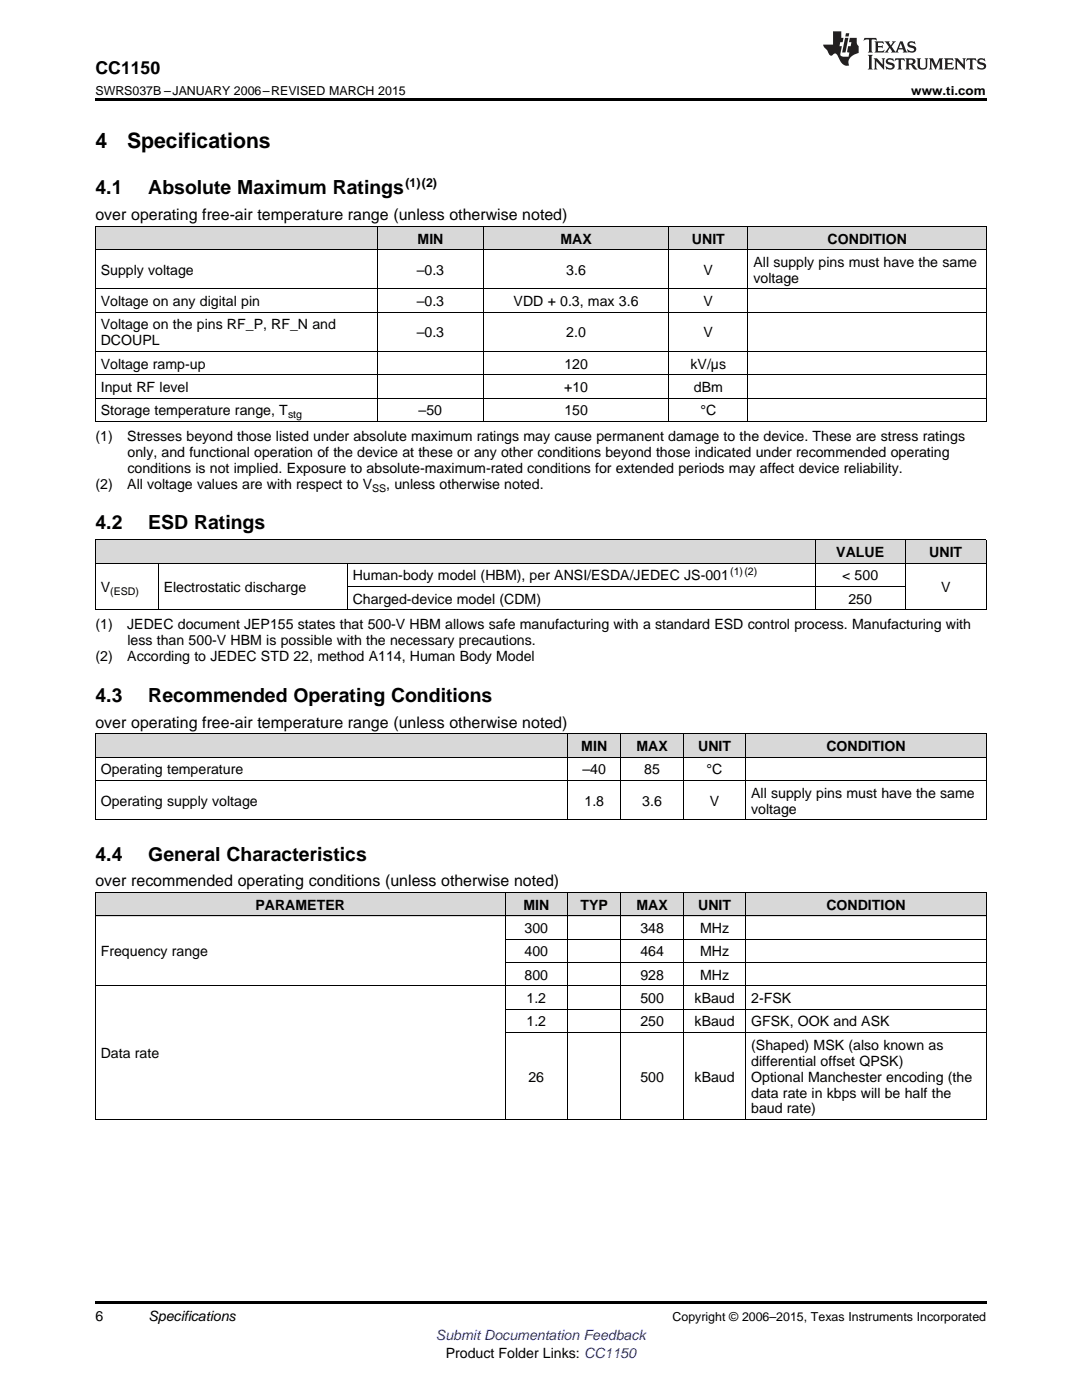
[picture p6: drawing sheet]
<svg xmlns="http://www.w3.org/2000/svg" width="216mm" height="279mm" viewBox="0 0 216 279" stroke-linecap="round" stroke-linejoin="round" font-family="sans-serif">
<defs><g id="words">
<g font-size="4.2">
<text x="19" y="29.6">4</text>
<text x="25.4" y="29.6">Specifications</text>
</g>
<g font-size="3.9">
<text x="19" y="38.8">4.1</text>
<text x="29.6" y="38.8">Absolute Maximum Ratings</text>
<text x="19" y="105.7">4.2</text>
<text x="29.6" y="105.7">ESD Ratings</text>
<text x="19" y="140.1">4.3</text>
<text x="29.6" y="140.1">Recommended Operating Conditions</text>
<text x="19" y="171.8">4.4</text>
<text x="29.6" y="171.8">General Characteristics</text>
</g>
<text font-size="3.5" x="19" y="14.8">CC1150</text>
<g font-size="3.2">
<text x="19" y="44">over operating free-air temperature range (unless otherwise noted)</text>
<text x="19" y="145.2">over operating free-air temperature range (unless otherwise noted)</text>
<text x="19" y="176.9">over recommended operating conditions (unless otherwise noted)</text>
</g>
<g font-size="2.8">
<text x="83.3" y="48.6">MIN</text>
<text x="111.8" y="48.6">MAX</text>
<text x="138.1" y="48.6">UNIT</text>
<text x="150.4" y="53.3">All supply pins must have the same</text>
<text x="165.1" y="48.6">CONDITION</text>
<text x="20.1" y="54.9">Supply voltage</text>
<text x="83.1" y="54.9">–0.3</text>
<text x="113" y="54.9">3.6</text>
<text x="140.4" y="54.9">V</text>
<text x="150.4" y="56.4">voltage</text>
<text x="20.1" y="61.1">Voltage on any digital pin</text>
<text x="20.1" y="65.8">Voltage on the pins RF_P, RF_N and</text>
<text x="83.1" y="61.1">–0.3</text>
<text x="102.5" y="61.1">VDD + 0.3, max 3.6</text>
<text x="140.4" y="61.1">V</text>
<text x="20.1" y="68.9">DCOUPL</text>
<text x="83.1" y="67.3">–0.3</text>
<text x="113" y="67.3">2.0</text>
<text x="140.4" y="67.3">V</text>
<text x="20.1" y="73.6">Voltage ramp-up</text>
<text x="112.6" y="73.6">120</text>
<text x="137.8" y="73.6">kV/µs</text>
<text x="20.1" y="78.2">Input RF level</text>
<text x="20.1" y="82.9">Storage temperature range, T</text>
<text x="83.5" y="82.9">–50</text>
<text x="112.6" y="78.2">+10</text>
<text x="112.6" y="82.9">150</text>
<text x="138.5" y="78.2">dBm</text>
<text x="139.8" y="82.9">°C</text>
<text x="19" y="88.1">(1)</text>
<text x="25.4" y="88.1">Stresses beyond those listed under absolute maximum ratings may cause permanent damage to the device. These are stress ratings</text>
<text x="25.4" y="91.2">only, and functional operation of the device at these or any other conditions beyond those indicated under recommended operating</text>
<text x="25.4" y="94.4">conditions is not implied. Exposure to absolute-maximum-rated conditions for extended periods may affect device reliability.</text>
<text x="19" y="97.6">(2)</text>
<text x="25.4" y="97.6">All voltage values are with respect to V</text>
<text x="77.1" y="97.6">, unless otherwise noted.</text>
<text x="166.9" y="111.2">VALUE</text>
<text x="185.4" y="111.2">UNIT</text>
<text x="20.1" y="118.1">V</text>
<text x="32.7" y="118.1">Electrostatic discharge</text>
<text x="70.4" y="115.8">Human-body model (HBM), per ANSI/ESDA/JEDEC JS-001</text>
<text x="168.1" y="115.8">&lt; 500</text>
<text x="187.8" y="118.1">V</text>
<text x="19" y="125.6">(1)</text>
<text x="25.4" y="125.6">JEDEC document JEP155 states that 500-V HBM allows safe manufacturing with a standard ESD control process. Manufacturing with</text>
<text x="70.4" y="120.5">Charged-device model (CDM)</text>
<text x="169.3" y="120.5">250</text>
<text x="19" y="132">(2)</text>
<text x="25.4" y="132">According to JEDEC STD 22, method A114, Human Body Model</text>
<text x="25.4" y="128.8">less than 500-V HBM is possible with the necessary precautions.</text>
<text x="116" y="149.9">MIN</text>
<text x="127" y="149.9">MAX</text>
<text x="139.3" y="149.9">UNIT</text>
<text x="164.9" y="149.9">CONDITION</text>
<text x="20.1" y="154.6">Operating temperature</text>
<text x="116.2" y="154.6">–40</text>
<text x="128.6" y="154.6">85</text>
<text x="141" y="154.6">°C</text>
<text x="20.1" y="160.8">Operating supply voltage</text>
<text x="116.6" y="160.8">1.8</text>
<text x="128.2" y="160.8">3.6</text>
<text x="141.6" y="160.8">V</text>
<text x="149.9" y="159.2">All supply pins must have the same</text>
<text x="149.9" y="162.4">voltage</text>
<text x="51" y="181.6">PARAMETER</text>
<text x="104.5" y="181.6">MIN</text>
<text x="115.9" y="181.6">TYP</text>
<text x="127" y="181.6">MAX</text>
<text x="139.3" y="181.6">UNIT</text>
<text x="164.9" y="181.6">CONDITION</text>
<text x="20.1" y="190.9">Frequency range</text>
<text x="104.7" y="186.2">300</text>
<text x="104.7" y="190.9">400</text>
<text x="127.8" y="186.2">348</text>
<text x="127.8" y="190.9">464</text>
<text x="139.7" y="186.2">MHz</text>
<text x="139.7" y="190.9">MHz</text>
<text x="104.7" y="195.5">800</text>
<text x="127.8" y="195.5">928</text>
<text x="139.7" y="195.5">MHz</text>
<text x="105.1" y="200.2">1.2</text>
<text x="127.8" y="200.2">500</text>
<text x="138.6" y="200.2">kBaud</text>
<text x="149.9" y="200.2">2-FSK</text>
<text x="105.1" y="204.9">1.2</text>
<text x="127.8" y="204.9">250</text>
<text x="138.6" y="204.9">kBaud</text>
<text x="149.9" y="204.9">GFSK, OOK and ASK</text>
<text x="149.9" y="209.5">(Shaped) MSK (also known as</text>
<text x="20.1" y="211.2">Data rate</text>
<text x="105.4" y="215.9">26</text>
<text x="127.8" y="215.9">500</text>
<text x="138.6" y="215.9">kBaud</text>
<text x="149.9" y="212.7">differential offset QPSK)</text>
<text x="149.9" y="215.9">Optional Manchester encoding (the</text>
<text x="149.9" y="219">data rate in kbps will be half the</text>
<text x="149.9" y="222.2">baud rate)</text>
<text x="19" y="263.6">6</text>
<text x="29.6" y="263.6">Specifications</text>
<text x="88.9" y="270.9">Product Folder Links: CC1150</text>
</g>
<text font-size="2.8" fill="#00f" x="87" y="267.4">Submit Documentation Feedback</text>
<g font-size="2.5">
<text x="19" y="19">SWRS037B –JANUARY 2006–REVISED MARCH 2015</text>
<text x="181.8" y="19">www.ti.com</text>
<text x="80.9" y="37.3">(1)(2)</text>
<text x="134.2" y="263.6">Copyright © 2006–2015, Texas Instruments Incorporated</text>
</g>
<g font-size="2.1">
<text x="57.5" y="83.5">stg</text>
<text x="74.3" y="98.1">SS</text>
<text x="22" y="118.7">(ESD)</text>
<text x="145.7" y="114.7">(1)(2)</text>
</g>
</g></defs>
<g fill="#d8d8d8">
<path d="M19 178.2h81.8v4.6h-81.8z"/>
<path d="M100.8 178.2h12.5v4.6h-12.5z"/>
<path d="M113.3 178.2h10.6v4.6h-10.6z"/>
<path d="M123.9 178.2h12.5v4.6h-12.5z"/>
<path d="M136.4 178.2h12.4v4.6h-12.4z"/>
<path d="M148.8 178.2h48v4.6h-48z"/>
<path d="M19 146.5h94.3v4.7h-94.3z"/>
<path d="M113.3 146.5h10.6v4.7h-10.6z"/>
<path d="M123.9 146.5h12.5v4.7h-12.5z"/>
<path d="M136.4 146.5h12.4v4.7h-12.4z"/>
<path d="M148.8 146.5h48v4.7h-48z"/>
<path d="M19 107.8h12.6v4.6h-12.6z"/>
<path d="M31.6 107.8h37.7v4.6h-37.7z"/>
<path d="M69.3 107.8h93.4v4.6h-93.4z"/>
<path d="M162.7 107.8h18v4.6h-18z"/>
<path d="M180.7 107.8h16.1v4.6h-16.1z"/>
<path d="M19 45.2h56.4v4.7h-56.4z"/>
<path d="M75.4 45.2h21.1v4.7h-21.1z"/>
<path d="M96.5 45.2h37v4.7h-37z"/>
<path d="M133.5 45.2h15.8v4.7h-15.8z"/>
<path d="M149.3 45.2h47.5v4.7h-47.5z"/>
</g>
<path d="M19 19.5h177.8v.5h-177.8zM19 121.7h.2zM69.2 121.7h.1zM162.6 121.7h.1zM180.6 121.7h.1zM196.7 121.7h.1zM19 259.7h177.8v.5h-177.8z" fill="#000"/>
<g fill="none" stroke="#000" stroke-width=".2">
<path d="M19 57.7h177.8M19 49.8h177.8M19 45.2h177.8M19.1 45.2v39M75.3 45.2v39M96.4 45.2v39M133.4 45.2v39M149.2 45.2v39M196.8 45.2v39M19 79.5h177.8M19 74.8h177.8M19 70.1h177.8"/>
<path d="M19 62.3h177.8M19 84.1h177.8M19 112.4h177.8M19 107.7h177.8M19.1 107.7v14M31.6 112.4v9.3M69.3 112.4v9.3M69.3 117h111.4M162.6 107.7v14M180.6 107.7v14M196.8 107.7v14M19 121.7h177.8"/>
<path d="M19 155.8h177.8M19 151.1h177.8M19 146.5h177.8M19.1 146.5v17.2M113.2 146.5v17.2M123.9 146.5v17.2M136.3 146.5v17.2M148.8 146.5v17.2M196.8 146.5v17.2M19 178.1h177.8M19 163.6h177.8M19.1 178.2v45.3"/>
<path d="M100.8 178.2v45.3M113.2 178.2v45.3M123.9 178.2v45.3M136.3 178.2v45.3M148.8 178.2v45.3M196.8 178.2v45.3M19 196.8h177.8M19 182.8h177.8M100.8 192.1h96M100.8 187.4h96M100.8 206.1h96M100.8 201.4h96"/>
<path d="M19 223.4h177.8"/>
</g>
<g fill="#231f20">
<path d="M172.5 7.6l-.1 .5 .4-.2h.6v.1v2.1l-.2 .4h.9l-.2-.4v-2.1l.1-.1h.5l.5 .2-.2-.5zM174.5 8.3l.2 .3v1.5l-.2 .4h1.8l.2-.6a1.04 1.04 0 0 1-1.3 .2v-.7h.6l.3 .2v-.6l-.3 .2h-.6v-.6l.8-.1 .4 .3-.2-.5zM176.5 8.3l.9 1.1-.9 1.1h.8l-.2-.2 .4-.7 .5 .7-.2 .2h1.5l-.2-.2 .2-.4h.9l.1 .4-.2 .2h1l-.3-.3-.7-1.9h-.5l-.9 2-.8-1 .9-1h-.8l.1 .3-.4 .5-.3-.6 .1-.2zM179.7 8.6l.4 1h-.7zM181.3 8.4a.63 .63 0 0 0-.2 .7 .63 .63 0 0 0 .6 .4l.6 .2 .1 .2a.75 .75 0 0 1-.7 .4 .75 .75 0 0 1-.6-.5l.1 .7 .1-.1a1.11 1.11 0 0 0 1.5-.6 1.13 1.13 0 0 0-1.2-.8l-.1-.4a1.04 1.04 0 0 1 1.2 .2l-.2-.5-.2 .1-.4-.2zM173.2 10.9l.2 .4v2.2l-.2 .4h1l-.3-.4v-2.2l.3-.4zM174.3 11.6l.3 .4v1.5l-.3 .4h.8l-.2-.4v-1.3l1.5 1.7v-1.9l.2-.4h-.7l.2 .4v.9l-1.1-1.3zM177 11.8a.62 .62 0 0 0-.2 .7 .62 .62 0 0 0 .6 .4l.6 .1 .1 .3a.76 .76 0 0 1-.7 .3 .76 .76 0 0 1-.7-.4l.2 .7 .1-.1a1.11 1.11 0 0 0 1.5-.6 1.13 1.13 0 0 0-1.2-.8l-.1-.4a1.04 1.04 0 0 1 1.2 .2l-.2-.6-.2 .1-.5-.1zM178.7 11.6l-.2 .6a.61 .61 0 0 1 .8-.3v1.6l-.2 .4h.9l-.2-.4v-1.6a.63 .63 0 0 1 .7 .3l-.1-.6zM180.6 11.6l.3 .4v1.5l-.3 .4h1l-.2-.2-.1-.8 .6 .2a.76 .76 0 0 0 1.2 .7l-1-1a.58 .58 0 0 0 .6-.5 .58 .58 0 0 0-.5-.6zM181.4 11.9h.1a.45 .45 0 0 1 .5 .1 .45 .45 0 0 1 .1 .5l-.8 .2zM182.9 11.6l.2 .2a2.17 2.17 0 0 0 .3 1.9 .99 .99 0 0 0 1.6-.6v-1.1l.2-.4h-.7l.2 .2a1.92 1.92 0 0 1-.2 1.8 .6 .6 0 0 1-.9-.5v-1.1l.2-.4zM185.4 11.6l.2 .4v1.5l-.2 .4h.7l-.2-.4v-1.4l.8 1.8 .8-1.8v1.4l-.2 .4h.9l-.2-.4v-1.5l.2-.4h-.8l-.6 1.5-.6-1.5zM188.4 11.6l.2 .4v1.5l-.2 .4h1.8l.1-.6a1.04 1.04 0 0 1-1.2 .1v-.6h.5l.4 .2v-.6l-.4 .2h-.5v-.7h.8l.3 .3-.1-.6zM190.5 11.6l.2 .4v1.5l-.2 .4h.7l-.2-.4v-1.3l1.5 1.7v-1.9l.2-.4h-.7l.2 .4v.9l-1.1-1.3zM192.9 11.6l-.1 .6a.61 .61 0 0 1 .7-.3l.1 1.6-.3 .4h1l-.3-.4 .1-1.6a.63 .63 0 0 1 .7 .3l-.1-.6zM195.2 11.8a.62 .62 0 0 0-.2 .7 .62 .62 0 0 0 .6 .4l.6 .1 .1 .3a.76 .76 0 0 1-.7 .3 .76 .76 0 0 1-.6-.4l.1 .7 .1-.1a1.11 1.11 0 0 0 1.6-.6 1.13 1.13 0 0 0-1.3-.8l-.1-.4a1.04 1.04 0 0 1 1.2 .2l-.1-.6-.2 .1-.5-.1z"/>
<path d="M166.2 6.3v2.6h-1.9v.4l.8 .9a.91 .91 0 0 0 1 .8 .56 .56 0 0 1 .5-.3 .56 .56 0 0 1 .5 .3l.4 .8a1.53 1.53 0 0 0 1.9 1.2 1.54 1.54 0 0 1 1-2.1l.9-.3v-1.4a1.52 1.52 0 0 1-.4-1.6h-1.3l-.2 .8h.5l-.2 .8h-.5l-.1 1v.2l.4 .1-.2 .8a1.93 1.93 0 0 1-1.6-.3l.3-1.8h-.5l.2-.8h.4l.2-.8h-.4v-1.3zM168.6 7.6l-.6 2.9h.7l.6-2.9zM168.8 6.6l-.1 .7h.6l.2-.7z"/>
</g>
<use href="#words"/>
</svg>
